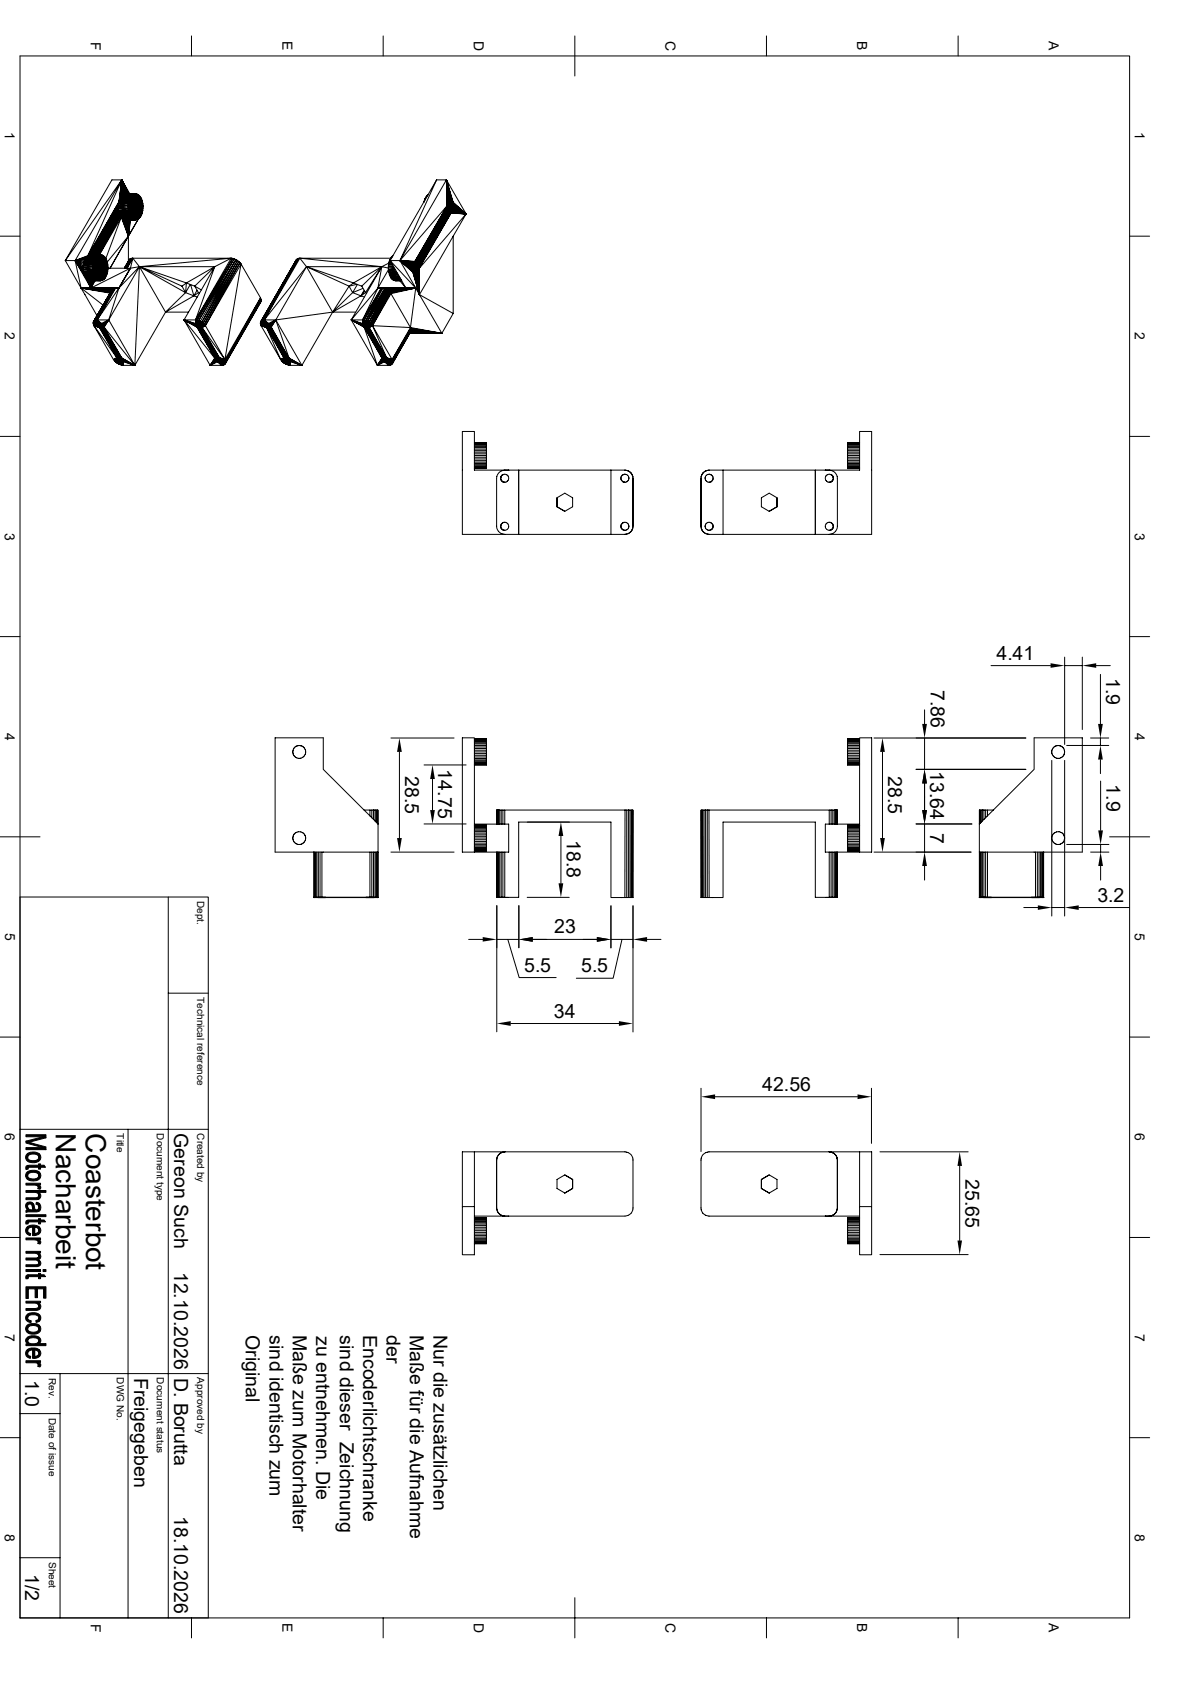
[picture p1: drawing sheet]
<svg xmlns="http://www.w3.org/2000/svg" width="297mm" height="420mm" viewBox="0 0 297 420" stroke-linecap="round" stroke-linejoin="round" font-family="sans-serif">
<defs><g id="words">
<g font-size="7">
<text x="14" y="283" transform="rotate(90 14 283)">Nacharbeit</text>
<text x="21.5" y="283" transform="rotate(90 21.5 283)">Coasterbot</text>
</g>
<g font-size="4.9">
<text x="248.7" y="164.8">4.41</text>
<text x="232.4" y="172.2" transform="rotate(90 232.4 172.2)">7.86</text>
<text x="276.1" y="169.3" transform="rotate(90 276.1 169.3)">1.9</text>
<text x="101.1" y="193.8" transform="rotate(90 101.1 193.8)">28.5</text>
<text x="109.4" y="192.1" transform="rotate(90 109.4 192.1)">14.75</text>
<text x="221.7" y="193.8" transform="rotate(90 221.7 193.8)">28.5</text>
<text x="232.2" y="192.5" transform="rotate(90 232.2 192.5)">13.64</text>
<text x="276.1" y="195.9" transform="rotate(90 276.1 195.9)">1.9</text>
<text x="141.4" y="209.8" transform="rotate(90 141.4 209.8)">18.8</text>
<text x="232.2" y="207.9" transform="rotate(90 232.2 207.9)">7</text>
<text x="273.9" y="225.2">3.2</text>
<text x="138.3" y="233.1">23</text>
<text x="130.8" y="242.7">5.5</text>
<text x="145" y="242.8">5.5</text>
<text x="138.3" y="254.1">34</text>
<text x="190.2" y="272.4">42.56</text>
<text x="43.5" y="283" transform="rotate(90 43.5 283)">Gereon Such</text>
<text x="241" y="294.3" transform="rotate(90 241 294.3)">25.65</text>
<text x="43.5" y="317.5" transform="rotate(90 43.5 317.5)">12.10.2026</text>
<text x="61.3" y="333.4" transform="rotate(90 61.3 333.4)">Original</text>
<text x="67.2" y="333.5" transform="rotate(90 67.2 333.5)">sind identisch zum</text>
<text x="73.1" y="333.2" transform="rotate(90 73.1 333.2)">Maße zum Motorhalter</text>
<text x="79" y="333.5" transform="rotate(90 79 333.5)">zu entnehmen. Die</text>
<text x="84.8" y="333.5" transform="rotate(90 84.8 333.5)">sind dieser Zeichnung</text>
<text x="90.6" y="333.2" transform="rotate(90 90.6 333.2)">Encoderlichtschranke</text>
<text x="96.4" y="333.5" transform="rotate(90 96.4 333.5)">der</text>
<text x="102.3" y="333.2" transform="rotate(90 102.3 333.2)">Maße für die Aufnahme</text>
<text x="108.2" y="333.2" transform="rotate(90 108.2 333.2)">Nur die zusätzlichen</text>
<text x="6.3" y="344.5" transform="rotate(90 6.3 344.5)">1.0</text>
<text x="33.5" y="344" transform="rotate(90 33.5 344)">Freigegeben</text>
<text x="43.5" y="344" transform="rotate(90 43.5 344)">D. Borutta</text>
<text x="43.5" y="378.5" transform="rotate(90 43.5 378.5)">18.10.2026</text>
<text x="6.3" y="393.1" transform="rotate(90 6.3 393.1)">1/2</text>
</g>
<g font-size="3.5">
<text x="22.6" y="10.4" transform="rotate(90 22.6 10.4)">F</text>
<text x="70.5" y="10.3" transform="rotate(90 70.5 10.3)">E</text>
<text x="118.3" y="10.2" transform="rotate(90 118.3 10.2)">D</text>
<text x="166.1" y="10.2" transform="rotate(90 166.1 10.2)">C</text>
<text x="214" y="10.3" transform="rotate(90 214 10.3)">B</text>
<text x="261.8" y="10.3" transform="rotate(90 261.8 10.3)">A</text>
<text x="1.2" y="33" transform="rotate(90 1.2 33)">1</text>
<text x="283.2" y="33" transform="rotate(90 283.2 33)">1</text>
<text x="1.2" y="83" transform="rotate(90 1.2 83)">2</text>
<text x="283.2" y="83" transform="rotate(90 283.2 83)">2</text>
<text x="1.2" y="133" transform="rotate(90 1.2 133)">3</text>
<text x="283.2" y="133" transform="rotate(90 283.2 133)">3</text>
<text x="1.2" y="183" transform="rotate(90 1.2 183)">4</text>
<text x="283.2" y="183" transform="rotate(90 283.2 183)">4</text>
<text x="1.3" y="233" transform="rotate(90 1.3 233)">5</text>
<text x="283.3" y="233" transform="rotate(90 283.3 233)">5</text>
<text x="1.2" y="283" transform="rotate(90 1.2 283)">6</text>
<text x="283.2" y="283" transform="rotate(90 283.2 283)">6</text>
<text x="1.2" y="333" transform="rotate(90 1.2 333)">7</text>
<text x="283.2" y="333" transform="rotate(90 283.2 333)">7</text>
<text x="1.2" y="383" transform="rotate(90 1.2 383)">8</text>
<text x="283.2" y="383" transform="rotate(90 283.2 383)">8</text>
<text x="22.6" y="405.4" transform="rotate(90 22.6 405.4)">F</text>
<text x="70.5" y="405.3" transform="rotate(90 70.5 405.3)">E</text>
<text x="118.3" y="405.2" transform="rotate(90 118.3 405.2)">D</text>
<text x="166.1" y="405.2" transform="rotate(90 166.1 405.2)">C</text>
<text x="214" y="405.3" transform="rotate(90 214 405.3)">B</text>
<text x="261.8" y="405.3" transform="rotate(90 261.8 405.3)">A</text>
</g>
<g font-size="2.5">
<text x="49.2" y="225" transform="rotate(90 49.2 225)">Dept.</text>
<text x="49.2" y="249" transform="rotate(90 49.2 249)">Technical reference</text>
<text x="29.2" y="283" transform="rotate(90 29.2 283)">Title</text>
<text x="39.2" y="283" transform="rotate(90 39.2 283)">Document type</text>
<text x="49.2" y="283" transform="rotate(90 49.2 283)">Created by</text>
<text x="12.2" y="344" transform="rotate(90 12.2 344)">Rev.</text>
<text x="29.2" y="344" transform="rotate(90 29.2 344)">DWG No.</text>
<text x="39.2" y="344" transform="rotate(90 39.2 344)">Document status</text>
<text x="49.2" y="344" transform="rotate(90 49.2 344)">Approved by</text>
<text x="12.2" y="354" transform="rotate(90 12.2 354)">Date of issue</text>
<text x="12.2" y="390" transform="rotate(90 12.2 390)">Sheet</text>
</g>
</g></defs>
<g fill="none" stroke="#000" stroke-width=".25">
<path d="M5 14h276.9v390h-276.9zM47.8 9v5M95.6 9v5M143.5 9v10M191.3 9v5M239.1 9v5M0 59h5M29.5 51.6l2.5 .5h-2.5zM29.5 51.6l-6.6 12 6.6-11.5M29.5 51.6h2.5M29.5 51.2h2.5l-2.5 .4zM29.5 52.1l.1 .4h2.4"/>
<path d="M29.5 52.1l-6.3 11.5 6.4-11.1M29.5 51.2l-7.1 12.4M29.5 52.1l2.5 .4M29.5 51.2l-6.9 12.4 6.9-12M29.6 52.5l.1 .4h2.4l.1 .4M29.6 50.8l-7.5 12.9M29.6 50.8l-7.2 12.8M29.6 50.8l-.1 .4M29.6 52.5l-6.1 11.1 6.2-10.7M29.6 52.5l2.5 .4-.1-.4M29.7 50.4l-7.6 13.3M29.7 52.9l2.5 .4"/>
<path d="M29.7 52.9l.1 .4M29.7 52.9l-5.9 10.7M29.8 50h2.4l-.1 .4M29.8 53.3h2.4l.1 .3M29.8 50l-.1 .4M29.8 53.3l-5.6 10.3 5.7-10M29.8 53.3l2.5 .3M29.8 53.3l.1 .3M29.8 53.3l-6 10.3M29.9 49.7h2.4l-.1 .3-2.5 .4M29.9 53.6h2.4l.2 .3M29.9 49.7l-.1 .3"/>
<path d="M29.9 53.6l2.6 .3M29.9 53.6l.2 .3M29.9 53.6l-5.4 10M30.1 53.9h2.4l.2 .3M30.1 49.4h2.4l-.2 .3-2.5 .3M30.1 53.9l-5.3 9.7 5.5-9.4M30.1 53.9l.2 .3M30.1 53.9l2.6 .3M30.1 53.9l-5.6 9.7M30.1 49.4l-.2 .3M30.3 54.2h2.4l.2 .2M30.3 49.1h2.4l-.2 .3"/>
<path d="M30.3 54.2l.1 .2M30.3 54.2l2.6 .2M30.3 49.1l-.2 .3M30.4 44.9l-8.5 18.9-3.1 1.3M30.4 44.9l-.7 5.5-7.8 13.4M30.4 44.9l1.8 3.5-1.8-3.5-.5 4.8M30.4 44.9l-14.1 20.2M30.4 44.9l-11.6 20.2M30.4 44.9l-.6 5.1M30.4 44.9l-.1 4.2M30.4 48.8h2.5l-.2 .3M30.4 54.4l1.6 4.6"/>
<path d="M30.4 54.4l.3 .3M30.4 54.4h2.5M30.4 54.4l2.7 .3M30.4 48.8l-.1 .3M30.7 54.7l1.3 4.3-.4-4.1M30.7 48.6h2.4l-.2 .2M30.7 54.7l.2 .1M30.7 54.7l2.7 .1M30.7 48.6l-.3 .2M30.9 54.8l1.1 4.2-.6-4.1M30.9 54.8l.5 .1M30.9 48.5h2.5l-.3 .1"/>
<path d="M30.9 54.8l2.7 .1M30.9 48.5l-.2 .1M31.2 48.4h2.4l-.2 .1M31.2 54.9l.8 4.1M31.2 54.9h2.7M31.4 48.4l-1-3.5 .8 3.5M31.4 48.4l-.5 .1M31.4 48.4h2.7M31.6 48.4l-1.2-3.5 .5 3.6M31.8 48.4l-1.4-3.5 .3 3.7M31.9 54.9l.1 4.1 .1-4.1M32 51.6v.9"/>
<path d="M32 48.4l-1.6-3.5v3.9M32 59l-1.7-4.8-3.9 10.4M32 59v6.2M32 59l-4.5 8M32 59l-5.2 6.4M32 50.8v.8M32 50.8l-2.5 .4M32 50.8l.9 .4M32.1 48.4l-1.7-3.5-.3 4.5M32.1 50.4h-2.4l-.1 .4M32.1 50.4l-.1 .4h-2.4M32.1 50.4l.9 .6-1-.2"/>
<path d="M32.1 50.4l-2.5 .4M32.2 53.3l.9-.8-.8 1.1M32.3 53.6l.8-1-.6 1.3M32.4 48.4l-2-3.5h-2.5l-11.6 20.2M32.5 54.9l-.5 4.1 .3-4.1-.3 4.1 .6-4.1M32.5 49.4l.7 1.1-.9-.8 .8 1-.9-.7 .9 .8-1-.4M32.5 49.4l-2.6 .3M32.7 49.1l-2.6 .3M32.7 49.1l.5 1.4M32.9 54.4l.2 .3h-2.4M32.9 48.8l.4 1.6-.6-1.3M32.9 48.8l-2.6 .3"/>
<path d="M32.9 52.1h1.9l-.1 .1M32.9 51.4l-.9 .2h.9M32.9 51.6l-.9 .5 .9-.2M32.9 51.2h-.9l.9 .2M32.9 51.9l-.9 .6 .9-.4M32.9 52.1l-.8 .8 .9-.7M32.9 51.4h1.9M32.9 51.6h1.9M32.9 51.2v.9M32.9 52.1l.1 .1M33 52.2h1.7l-.1 .3M33 51.2h1.8"/>
<path d="M33 51l-.1 .2M33 52.2l.1 .3M33 52.2l-.8 1.1M33 51h1.7l.1 .2h-1.9M33.1 52.5h1.5v.1M33.1 50.8h1.5M33.1 50.8l-.1 .2M33.1 52.5v.1M33.1 52.6h1.5l-.1 .2M33.1 50.7h1.5M33.1 50.7v.1M33.1 52.6l.1 .2"/>
<path d="M33.1 54.7l.3 .1h-2.5M33.1 48.6l.3 1.6-.5-1.4M33.1 50.6l1.5 .1M33.1 48.6l-2.7 .2M33.2 50.5h1.3l.1 .2M33.2 52.8h1.3l-1.2 .2M33.2 50.5l-.1 .2M33.2 52.8l.1 .1M33.2 52.8l-.7 1.1M33.2 50.5h1.3M33.3 52.9h1.1l-1 .1M33.3 50.4l1.2 .1"/>
<path d="M33.3 52.9l.2 .2M33.3 52.9l-.6 1.3M33.3 52.9l-.8 1M33.3 50.4l-.1 .1M33.3 50.3l1.1 .1M33.4 54.8l.2 .1h-2.4M33.4 48.5l.1 1.7-.4-1.6M33.4 48.5l-2.7 .1M33.4 53h.9l-.8 .1M33.4 53l-.5 1.4 .6-1.3M33.4 50.2l1 .2M33.4 53l-.7 1.2"/>
<path d="M33.4 50.2l-.1 .2M33.5 53.1h.7l-.1 .1M33.5 53.1l-.4 1.6M33.5 53.1l.4 .2M33.6 50.1l.6 .1h-.7h.8h-.9M33.6 50.1l-.2 .1M33.6 48.4v1.7l-.2-1.6M33.6 54.9h.3M33.6 53.2h.5M33.6 53.2l-.5 1.5M33.6 53.2l-.2 1.6M33.6 48.4l-2.7 .1"/>
<path d="M33.7 50l.4 .1h-.5M33.7 50h.3zM33.7 53.2l.2 .1M33.7 53.2l-.3 1.6M33.7 53.2l-.1 1.7M33.7 50l-.1 .1M33.9 48.4v1.6l.2-1.6M33.9 48.4l-.2 1.6-.1-1.6M33.9 53.3v1.6M33.9 53.3l-.3 1.6M33.9 48.4h-2.7M33.9 48.4h-.3"/>
<path d="M34.1 53.2h-.4M34.1 48.4l-.1 1.6 .3-1.5M34.1 53.2h-.5M34.1 48.4l.2 .1M34.3 48.5l-.2 1.6 .4-1.5M34.3 48.5l.2 .1M34.4 50.4l.6-1.3-.5 1.4M34.5 50.5l.7-1.1-.6 1.3M34.5 52.8h-1.3M34.5 52.8l.8 .8M34.5 54.7l-.6 .2h-2.5M34.5 48.6l-.3 1.6 .6-1.4"/>
<path d="M34.5 54.7l-2.5 4.3M34.5 48.6l.3 .2M34.6 50.7v.1h-1.5M34.6 50.7l.7-1-.7 1.1M34.6 52.6l-1.5 .1M34.6 52.6l.7 1M34.6 50.8l.1 .2h-1.7M34.6 50.8l.9-.8-.8 1 .9-.6-.8 .8M34.6 52.5l.9 .8-.9-.7M34.6 52.5h-1.5M34.7 52.2l.9 .7-1-.4M34.7 52.2l-1.7 .1"/>
<path d="M34.8 51.2v.2h-1.9M34.8 51.4v.2h-1.9M34.8 51.6v.3h-1.9M34.8 51.2l.8-.4-.8 .6M34.8 51.4l.9-.2-.9 .4M34.8 51.6h.9l-.9 .3M34.8 52.1l.8 .4-.9-.3M34.8 51.9l.9 .2h-.9M34.8 51.6l-1.9 .1M34.8 52.1h-1.8M34.8 51.9h-1.9M34.8 51.9v.2"/>
<path d="M34.8 48.8l-.5 1.4 .7-1.1M34.8 48.8l.2 .3M35 54.2l-.5 .5M35 49.1a5.2 5.2 0 0 1 .3 4.5M35 54.2l-.6-1.3 .4 1.5-.5-1.4 .2 1.7-.3-1.6 .1 1.7-.2-1.6v1.7l-.1-1.7-.1 1.7M35.2 53.9l-.7-1.1 .5 1.4M35.2 53.9l-.2 .3M35.3 53.6l-.1 .3M106.3 49.7h-.3l-.2 .7M106.6 49.1h-.2l-.2 .3h.2h-.2l-.2 .3h.2M106.7 48.8l-.3 .3h.2M106.8 48.6h.1"/>
<path d="M106.8 48.6l-.2 .2 .1 .1M109 44.9h2.4l4.9 8.5M109 44.9l-9.2 20.2 3.2 2.7h1.4M109 44.9l-11.6 20.2M111.4 44.9l1.7 5.6 3.2 2.9M111.4 44.9l.1 6.5-11.7 13.7 3.7 .2 8-13.9M111.4 44.9l-11.6 20.2M111.4 44.9l1.6 5.5M111.4 44.9l.5 5.5h1.1M111.4 44.9l.9 5.1M111.4 44.9l.6 5.3M111.4 44.9l.8 5.2"/>
<path d="M111.4 44.9l.7 5.3M111.5 51.6h1.9l2.9 1.8-3-1.2M111.5 51.6l-8 13.7M111.5 51.6l-7.8 13.6M111.5 51.6v.3M111.5 52.1l-7.7 13.2h-.3M111.5 51.9l-7.7 13.4h.1h-.4M111.5 51.2v.2M111.5 51.9v.2M111.5 51.2h1.8M111.5 51.4h1.9M111.5 51.8l1.9 .1"/>
<path d="M111.5 52.1h1.8M111.5 51.9h1.9M111.5 52l1.8 .1M111.5 51.4v.2M111.5 51.9l-7.8 13.3M111.5 52.1l-7.6 13.2M111.5 52.1l.1 .1M111.6 51l-.1 .2M111.6 51h1.7M111.6 52.2h1.7M111.6 52.2v.3M111.6 52.2l-7.7 13.1"/>
<path d="M111.6 52.2l-7.5 13.2M111.6 50.8v.2M111.6 50.8h1.6M111.6 52.5h1.6M111.6 52.4l1.6 .1M111.6 52.5l.1 .1M111.7 52.6l.2 .3M111.7 52.6h1.5M111.8 52.7l1.3 .1M111.8 50.5l-.2 .3M111.8 50.5h1.3M111.8 52.8h1.3"/>
<path d="M111.8 52.9h1.2M111.9 52.9l-7.5 13 7.6-12.9-7.5 13 7.6-12.9-7.6 13.2M111.9 52.9l-7.5 12.8 7.4-12.9-7.5 12.8M111.9 52.9h1.1M111.9 52.9l.1 .1M112 53l.3 .2M112 53h.9M112 50.2h.9M112 50.2l-.2 .3M112.1 53.1h.7M112.1 50.2h.7M112.2 53.2l4.1 .2"/>
<path d="M112.2 50.1l-.2 .1M112.2 50.1h.5M112.3 53.2h.3l-.2 .1M112.3 53.2h.3M112.3 50h.3M112.3 50l-.1 .1M112.3 53.2l.1 .1M112.3 53.2l-7.7 13.4M112.3 53.2l-7.7 13.2M112.4 50l-1-5.1 .4 5.6M112.4 53.3l-7.8 13.5M112.4 53.3l-7.8 13.3"/>
<path d="M112.6 50l-1.2-5.1 .3 5.8h1.5M112.6 53.2l-8 13.6M112.6 50l.1 .1M112.6 50l-.3 .1M112.7 50.1l-1.3-5.2 .2 5.9M112.7 50.1l.1 .1M112.7 50.1h-.5M112.8 50.2l-1.4-5.3 .2 6.1M112.8 53.1l-.2 .1M112.8 53.1l3.5 .3M112.8 50.2h.1M112.9 50.2l-1.5-5.3 .1 6.3"/>
<path d="M112.9 53l-.1 .1M112.9 50.2l.1 .2M112.9 50.2l-.9 .1M113 52.9l-.1 .1M113 50.4l.1 .1M113 50.4h-1.2M113.1 59l-8.4 14.6-.1-6.5M113.1 59v19.3M113.1 50.5l.1 .2M113.1 52.8l-.1 .1M113.1 50.5h-1.3M113.2 50.7l3.1 2.7-3.4-.4"/>
<path d="M113.2 50.7v.1M113.2 52.6l-.1 .2M113.2 50.7h-1.5M113.2 50.8l3.1 2.6-3.3-.5M113.2 50.8l.1 .2M113.2 52.5v.1M113.2 50.8l-1.6 .1M113.3 51l3 2.4-3.2-.6M113.3 51l.1 .4M113.3 52.2l-.1 .3M113.3 51l-1.7 .1M113.3 51.2l3 2.2-3.1-.8"/>
<path d="M113.3 51.2l-1.8 .1M113.4 51.4l2.9 2-3.1-.9M113.4 51.9l2.9 1.5-3-1.3M113.4 51.9l-.1 .3M113.4 51.4v.5M113.4 51.4l-1.9 .1M116.3 53.4l-3.7-.2-8 13.9-1.8-.1M116.3 53.4l-3.2 5.6M116.3 53.4l-11.7 13.7M281.9 59h5M16.3 65.1l3.9 6.8M16.3 65.1h2.5"/>
<path d="M18.8 65.1l2.5 4 1.4 2.8 .8-1.8-.8 1.8M18.8 65.1l1.4 6.8M18.8 65.1l3.9 6.8M18.8 65.1l2 1.3M20.2 71.9l7.8 .3-4.7 8.2M20.2 71.9h2.5M20.2 71.9l4 6.9M20.2 71.9l5.5 4.3M20.2 71.9l7.3 1.3M20.2 71.9l7.5 .9M20.2 71.9l7.8 .4M20.2 71.9l8 .2"/>
<path d="M20.7 66.8h2.5v.5zM20.7 66.8l.1 .9M20.8 67.3h2.4l.1 .4zM20.8 66.4h2.4v.4M20.8 66.4l2.5-.4-.1 .4-2.5 .4M20.8 66l-2-.9 1.9 1.7M20.8 67.7h2.5l.1 .4zM20.8 66l2.6-.4-.1 .4zM20.8 67.7l.2 .8M20.8 66l-.1 .8M20.9 65.6l-2.1-.5 2 2.2M20.9 68.1h2.5l.1 .4z"/>
<path d="M20.9 65.6l2.6-.4-.1 .4zM21 65.2l-2.2-.1 2 2.6M21 68.5h2.5l.1 .3M21 65.2l2.6-.3-.1 .3zM21 68.5l.2 .3M21 65.2l-.2 .8M21 68.5l2.6 .3M21.2 64.9l-2.4 .2 2.1 3M21.2 68.8l.1 .3M21.2 64.9l-.2 .3M21.2 68.8l2.5 .3M21.2 68.8h2.4"/>
<path d="M21.3 64.6l-2.5 .5 2.2 3.4M21.3 69.1h2.4l.3 .3h-2.5M21.3 69.1l2.7 .3 .2 .3h-2.5M21.3 64.6l2.7-.3-.3 .3zM21.3 69.1l.2 .3M21.3 64.6l-.1 .3M21.5 69.4l1.2 2.5 .7-1.8M21.5 64.3l-2.7 .8 2.4 3.7M21.5 69.4l2.7 .3 .2 .1h-2.5M21.5 64.3l2.7-.2-.2 .2zM21.5 69.4l.2 .3M21.5 64.3l-.2 .3"/>
<path d="M21.7 69.7l1 2.2 .6-1.8M21.7 69.7l2.9 .3h-2.5M21.7 64.1l2.7-.3-.2 .3zM21.7 69.7l.2 .1M21.7 64.1l-2.9 1M21.9 69.8l.8 2.1 .4-1.8M21.9 69.8l2.9 .3h-2.4M21.9 69.8l.2 .2M21.9 63.8l-.4 .5M22.1 70l.6 1.9 .2-1.8M22.1 70l.5 .1M22.1 70l3 .1h-2.7"/>
<path d="M22.1 63.7l-.2 .1M22.1 63.7h2.5M22.4 70.1l.3 1.8-.1-1.8M22.4 63.6h2.7l.7 .2M22.4 63.6h2.7h-.3M22.4 63.6l-.3 .1M22.4 63.6h2.4M23.6 68.8l.1 .3M23.7 70.1l-1 1.8h7M23.7 64.6l-.1 .3h-2.4M23.7 64.6l.7 1.1-.8-.8 .7 1M23.7 64.6l-2.5 .3"/>
<path d="M23.9 79.9l4.8-8-4.4 8 .8 .8M23.9 79.9l.6 .7-.9-.5M23.9 79.9l-.3 .2M24.2 66.6h1.8v.2M24.2 67.1l-.9 .6 .9-.4M24.2 66.8l-1 .5 1-.2M24.2 66.6l-1 .2h1M24.2 66.8h1.8M24.2 67.1l.1 .4M24.2 66.6v.5M24.2 66.5l1.8 .1M24.2 67.3l-.8 .8 .9-.6"/>
<path d="M24.2 66.4h1.8M24.3 79.9l.4 .7-.8-.7M24.3 66.3l-.1 .3M24.3 67.5l-.8 1 .8-.9M24.3 66.3l-1-.3 .9 .4h-1l1 .2M24.3 79.9h2.8M24.3 79.9l1 .9M24.3 79.9h-.4M24.3 79.9l.6 .7M24.3 67.5v.3M24.3 66.2l1.7 .1M24.3 66.3h1.7"/>
<path d="M24.3 66l-.9-.4 .9 .7M24.3 67.6l-.7 1.2M24.3 66v.3M24.3 66h1.6M24.3 65.9l-.8-.7 .8 .8M24.3 67.8l.1 .2M24.3 65.9h1.5M24.4 65.8l1.4 .1M24.4 68l-.7 1.1 .6-1.3-.7 1M24.4 65.7l-.1 .3M24.4 68l.1 .1M24.4 65.7h1.3"/>
<path d="M24.5 68.1l-.5 1.3 .6-1.2M24.5 65.6l-.5-1.3 .4 1.4M24.5 65.6l1.2 .1M24.5 68.1l.2 .2M24.5 68.1l-.8 1M24.5 65.6l-.1 .1M24.6 65.6h1.1M24.6 63.7l-2.7 .1M24.6 68.2l-.4 1.5 .5-1.4M24.6 65.4l-.4-1.3 .3 1.5M24.6 68.2h1M24.6 65.4h1"/>
<path d="M24.7 68.3l-.3 1.5 .4-1.4M24.7 65.4l-.3-1.6 .2 1.6M24.7 68.3l.1 .1M24.7 65.4l-.2 .2M24.7 65.4h.7M24.8 68.3h.6M24.8 68.4h.5l-.3 .1M24.8 68.4l-.2 1.6 .4-1.5M24.8 68.4l.2 .1M24.8 68.4h.5M24.8 63.6l-.2 .1M24.8 63.6l-2.7 .1"/>
<path d="M24.8 65.3h.5M25 68.5h.1M25 65.3l-.3 .1M25 68.5l-.2 1.6 .3-1.6M25 65.3l-.2-1.7v1.7l-.2-1.6 .1 1.7M25 65.3h.2M25.1 65.2v-1.6l-.1 1.7M25.1 65.2l-.1 .1M25.1 65.2l.2-1.6-.1 1.7M25.2 65.3l.4-1.6-.3 1.6M25.2 65.3l.2 .1M25.3 68.4v1.7l-.1-1.6-.1 1.6v-1.6"/>
<path d="M25.4 68.3l.2 1.7-.3-1.6M25.4 68.3l-.1 .1M25.4 65.4l.6-1.3-.4 1.3M25.4 65.4h.2M25.6 68.2l-.9 .1M25.6 68.2l.2 1.6-.4-1.5M25.6 65.4l.1 .2M25.7 68.1l-1.1 .1M25.7 68.1l.5 1.3-.5-1.4 .7 1.1M25.7 68.1l.3 1.6-.4-1.5M25.7 68l-1.2 .1M25.7 65.7l.7-1.1-.6 1.3"/>
<path d="M25.7 68h-1.2M25.7 65.7l.1 .2M25.8 67.8l-.1 .2h-1.3M25.8 67.8l.8 1-.9-.8M25.8 67.8l-1.4 .1M25.8 65.9l.1 .1M25.8 63.8l.4 .5M25.8 63.8l-.4 1.6M25.8 63.8l-.5 1.5M25.9 67.6l-.1 .2h-1.5M25.9 67.6l.8 .9-.9-.7M25.9 67.6l-1.6 .1"/>
<path d="M25.9 66l.1 .3M26 67.5l-.1 .1h-1.6M26 67.5l.8 .6-.9-.5M26 67.5h-1.7M26 66.3v.1M26 66.8v.3h-1.8M26 67.1v.2h-1.8M26 67.3v.2h-1.7M26 66.8h1l-1 .3M26 66.6l.9-.2-.9 .4M26 67.1l.9 .2h-.9M26 67.3l.9 .4-.9-.2"/>
<path d="M26 66.4v.2M26 66.8l-1.8 .1M26 67.1h-1.8M26 67.3l-1.8 .1M26.2 64.3l.5 .9M26.2 64.3l-.6 1.1M26.2 64.3l-.5 1.4M26.2 64.3l-.5 1.3M26.7 65.2l.2 .8M26.7 65.2l-.8 .8 .7-1.1-.8 1M26.7 65.2l-.7 1.1 .8-.7-.8 .8M26.9 66a3.9 3.9 0 0 1-1.3 4l-3 .1"/>
<path d="M26.9 66l-.9 .6M26.9 66l-.9 .4M27 67h5.6M27.1 79.9l-1.1 1.8 7.7 9.5M27.1 79.9l-1.4 1.2M27.1 79.9l-1.2 1.3M27.1 79.9l-1.1 1.5M27.1 79.9l-1.1 1.7M27.6 72.9l-7.4-1 7.3 1.2M27.8 72.6l-7.6-.7 7.6 .8M27.9 72.4l-4.6 8v.6M28 72.3l-.1 .1"/>
<path d="M28 72.3l-4.7 8.1M28.2 72.1l-.2 .2M28.2 72.1l-4.8 8.1M28.2 72.1l-8-.2 7.7 .5M28.2 72.1h.1M28.2 72.1l-4.6 8M28.5 71.9h-8.3h8.7M28.5 71.9h1.2M28.5 71.9l-.3 .2M28.5 71.9l-4.6 8M28.5 71.9l-4.9 8.2M29.7 71.9h-.8l-4.6 8"/>
<path d="M29.7 71.9l-2.6 8M29.7 71.9l-5.4 8M32.3 64.8l-1.2 2.2 1.1-2M32.3 64.8l-1.2 2.2zM32.3 64.8l.2-.2-1.4 2.4zM32.5 64.6l.3-.1-1.6 2.5zM32.6 67l-2.9 4.9M32.6 67l-9.9 4.9M32.8 64.5l-1.4 2.5M33.1 64.5l-.5 2.5 2.2-.4-5.1 5.3M33.1 64.5l-1.4 2.5 1.1-2.5M33.1 64.5l1.7 2.1"/>
<path d="M33.1 64.5h24.6M33.1 64.5l-1.4 2.5M33.1 64.5h-.3M34.8 66.6l6.5 11.3-7.6 13.3M34.8 66.6l-7.7 13.3 6.6 11.3M34.8 66.6l-1.1 24.6M34.8 66.6l11.5 6.5M34.8 66.6l10.6 4.9M34.8 66.6h18.8M34.8 66.6l11.7 4.1M41.3 77.9h5.8M45.4 71.5l.9 1.6"/>
<path d="M45.9 79.9l2.9 .9v-.9M45.9 79.9l3.3 1.8 4.4 7.7M45.9 79.9h2.9M45.9 79.9l2.8 1M45.9 79.9l2.8 1.2M45.9 79.9l2.9 1.3M45.9 79.9l3.1 1.7M46.3 73.1l2.1 .8-7.1 4M46.3 73.1l-5 4.8M46.5 70.7l7.1-4.1-4.8 13.3M46.5 70.7l-.2 2.4M46.5 70.7l2.1 .8"/>
<path d="M46.5 70.7l-1.1 .8M47.5 71l-1.2 2.1M47.6 71.1l.8 2.8 .8 .3M48.6 71.5l1.6 .9M48.6 71.5l.9 1.6M48.8 79.9l.4 .7v-.7M48.8 79.9l.2 .7M48.8 79.9l.1 .8M49.2 72.5l-.8 1.4 1.1-.8M49.2 79.9l.2 .7 .2-.5M49.2 79.9l.4 .2M49.5 73.1l.3 .1"/>
<path d="M53.6 66.6l-7.7 13.3 6.6 11.3M53.6 66.6l-5 4.9M57.7 64.5h.4l-8.9 15.4h-.4M57.7 64.5l-4.1 2.1M57.7 64.5l-8.9 15.4M57.7 64.5l-22.9 2.1M58.5 64.6l.8 .4M58.5 64.6l-.4-.1-9.3 15.4M58.5 64.6l-8.9 15.5M58.5 64.6l-9.3 15.3M58.9 64.8l-8.9 15.4 .4 .2M58.9 64.8l-8.5 15.6"/>
<path d="M58.9 64.8l-9.3 15.3M59.3 65l.6 .6M59.3 65l-8.9 15.4M59.3 65l-8.6 15.7M59.9 65.6l-8.9 15.4 .3 .3M59.9 65.6l.3 .3M59.9 65.6l-8.6 15.7M60.2 65.9l-8.9 15.4 4.8 8.5 8.9-15.4M60.2 65.9l4.8 8.5M60.2 65.9l-4.1 23.9M65 74.4l.2 .3-8.9 15.4M65 74.4l-8.7 15.7"/>
<path d="M65.2 74.7v.6l-9 15.6M65.2 75l-8.9 15.4M65.2 75l-8.9 15.1M65.2 75l-8.9 15.7v-.3M65.6 79.9l.6 .7-.8-.5M65.6 79.9l-.2 .2M66 79.9l1 .9 1.8-.9M66 79.9l.4 .7-.8-.7M66 79.9h2.8M66 79.9l.6 .7M66 79.9l.8 .8M68.8 79.9l-1.6 1"/>
<path d="M68.8 79.9l-1.4 1.2M68.8 79.9l-1.2 1.3M74 64.8l-9 15.6M74 64.8l-8.6 15.3M74.2 64.6l-9.2 16.1M74.2 64.6l-8.8 15.5M74.2 64.6l-8.6 15.3M74.5 64.5l-8.9 15.4h.4M74.5 64.5l-8.5 15.4M74.5 64.5l-.3 .1M74.8 64.5l20.5 2.1-7.1 4.1M74.8 64.5h22.7"/>
<path d="M74.8 64.5l1.7 2.1M74.8 64.5l-8.8 15.4M74.8 64.5h-.3M76.5 66.6l6.5 11.3-7.6 13.3-6.6-11.3zM76.5 66.6h18.8M76.5 66.6l10.6 4.9M83 77.9h5.8M83 77.9l-14.2 2M87.1 71.5l-4.1 6.4M87.1 71.5l.9 1.6M87.7 79.9l3.2 1.8 3.3 9.5M87.7 79.9l2.8 .9v-.9"/>
<path d="M87.7 79.9h2.8M87.7 79.9l2.7 1M87.7 79.9l2.7 1.2M87.7 79.9l2.8 1.3M87.7 79.9l2.9 1.5M87.7 79.9l3 1.7 .5-1M88.2 70.7l-11.7-4.1-10.5 13.3M88.2 70.7l-1.1 .8M88.2 70.7l2.1 .8M89.1 71l-2 .5M89.2 71l-1.2 2.1M90.1 73.9l.9 .3"/>
<path d="M90.3 71.5l.9 1.6M90.5 79.9l.4 .7v-.7M90.5 79.9h.4M90.5 79.9l.2 .7M90.6 72l-2.6 1.1-5 4.8 7.1-4M90.9 72.5l-.8 1.4-2.1-.8M90.9 79.9l4.4-8-4.8 8 .1 .8M90.9 79.9l.2 .7 .2-.5M90.9 79.9l.4 .2M91 72.7l-.9 1.2M91.2 73.1l-1.1 .8M91.2 73.1l.3 .1"/>
<path d="M94.3 71.9h.8l-4.6 8M94.3 71.9h9.5M94.3 71.9l-3.8 8M95.3 66.6l-7.6 13.3 6.5 11.3M95.3 66.6l-4.1 6.5M95.3 66.6l-5 4.9M95.5 71.9h8.3h-2.5M95.5 71.9l.4 .2M95.5 71.9l-4.6 8M95.5 71.9l-4.2 8.2M95.9 72.1l7.9-.2-7.3 .4M95.9 72.1h.2"/>
<path d="M95.9 72.1l-4.6 8M96.1 72.1l7.7-.2-7.5 .3-4.6 8 .4 .2M96.1 72.1l.4 .2M96.1 72.1l-4.8 8M96.1 72.1l-4.4 8.1M96.5 72.3l.2 .1M96.5 72.3l-4.4 8.1M96.5 72.3l-4.8 7.9M96.7 72.4l-4.6 8 .4 .3M96.7 72.4l.2 .2M96.9 66.9l-1.6-.3-1 5.3-6.6 8M96.9 72.6l.2 .1"/>
<path d="M96.9 67.4l-2.6 4.5M97 65.7l-1.7 .9M97.1 72.7l-4.6 8 .3 .3M97.1 72.7l.2 .3M97.3 68.8h2.2M97.3 68.8l.2 .3 2-.2M97.3 73l.2 .2M97.3 73l-4.5 8M97.4 65.1l6.4 6.8-6.6 1M97.4 65.1h2.4M97.4 65.1l3.9 6.8M97.5 73.2l-4.5 8.1 3.5 8 1.4 .5"/>
<path d="M97.5 64.9h-.2l-.1 .3h.3M97.5 73.2l.1 .1M97.5 73.2l-4.7 7.8M97.5 65.3l-.3-.1-.1 .4h.6M97.6 73.3l-4.6 8 4.9 8.5 4.5-8M97.6 73.3l4.8 8.5M97.6 69.4l.2 .3h2.2M97.6 69.4l2.3 .1-2.1 .2 .2 .1h2.1M97.7 65.7l-.6-.1-.1 .4h.9M97.8 64.3h-.2l-.1 .3h.2h-.2l-.2 .3h.2M98 66.2l-1-.2-.1 .4 1.4 .3M98.1 63.8h.1"/>
<path d="M98.1 63.8l-.5 .5h.2M98.1 66.4h-1.2v.4M98.4 66.8h-1.5v.5l1.6-.3M98.6 67.3h-1.7l.1 .4 1.7-.3M98.8 70.1h1.4M98.8 67.7h-1.8l.1 .4 1.8-.3M99.1 68.1h-2l.1 .4 1.9-.3M99.3 68.5h-2.1l.1 .3M99.4 68.5l-2.1 .3M99.7 69.1h-2.2l.1 .3M99.7 69.2l-2.1 .2M99.8 70.1l1.5 1.8"/>
<path d="M99.8 65.1l3.2 2.9 1.7 5.6M99.8 65.1l4 6.8M99.8 65.1l3.7 .2M100 69.7l-2 .1 2.2 .2M100.1 69.9l-1.8 .1 1.9 .1h-1.4M100.2 70l-1.6 .1h.2M102.8 66.4h1.8M102.8 67.2l1.8 .1M102.8 67.3v.2M102.8 66.4v.9M102.8 67.3h1.8M102.8 66.3l-3-1.2 3 1.3"/>
<path d="M102.8 67.5l.1 .1M102.8 67.4l1.7 .1M102.8 67.5h1.7M102.9 66l-3.1-.9 3 1.5h1.8v.2M102.9 66l-.1 .4M102.9 66.1l1.6-.1v.3h-1.7M102.9 67.6l.1 .4M102.9 67.6h1.6M103 67.8h1.4M103 65.7h1.4l-4.6-.6 3 2.2M103 67.9l1.4 .1M103 65.7l-3.2-.6 3 2h1.8"/>
<path d="M103 65.7h1.4v.2M103 68l.2 .2M103 65.7l-.1 .3M103 68h1.4M103.1 68.1h1.2M103.2 65.4l-3.4-.3 3 2.4M103.2 68.2h.9M103.2 65.4h.9M103.2 68.2l.3 .2M103.2 65.4l-.2 .3M103.3 65.4l-3.5-.3 3.1 2.5M103.3 65.4h.8"/>
<path d="M103.3 65.4h-.1M103.4 65.3h.5M103.4 68.4h.5M103.5 68.4h.4M103.5 68.4v.1M103.5 65.3l-.2 .1M103.5 68.5h.3M103.5 65.3h.1M103.7 65.2l.1 .1h-.3M103.7 65.2l-.2 .1M103.8 71.9l.9 1.7M103.8 71.9l-1.4 9.9"/>
<path d="M103.8 71.9l-6.2 1.4M103.8 71.9l-6.3 1.3M103.8 71.9l-6.5 1.1M103.8 71.9l-6.7 .8M103.8 71.9l-6.9 .7M103.8 71.9l-7.1 .5M103.9 65.3l.2 .1M104.1 68.3l.6 5.3-.8-5.2M104.1 68.3l-.3 .2M104.1 65.4l7.5-12.9-7.5 12.9M104.1 65.4h-.8M104.1 68.2l.6 5.4-.9-5.1"/>
<path d="M104.1 65.4l7.6-12.8-7.4 13M104.1 65.4l-.9 .1M104.1 65.4l.2 .2M104.3 68.1l.4 5.5-1-5.1M104.3 68.1l-.2 .2M104.3 65.6h-1.2M104.4 68l.3 5.6-1.2-5.1M104.4 68l-.1 .1M104.4 67.8l.3 5.8-1.2-5.2M104.4 65.9h-1.4l-3.2-.8 3 1.7h1.8v.3M104.4 65.9l.1 .1h-1.6M104.4 67.8v.2"/>
<path d="M104.5 67.6l.2 6-1.4-5.3h.8M104.5 67.5l.2 6.1-1.5-5.4M104.5 66.3l7.7-13.1-7.6 13.2M104.5 67.5l-.1 .3M104.5 66.3h-1.7M104.5 66.3l.1 .1M104.6 67.3l.1 6.3-1.6-5.5h1.2M104.6 66.4l-1.8 .1M104.6 66.4v.2M104.6 67.1l-.1 .4M104.6 66.6l-1.8 .1M104.7 73.6l5.6 9.6 2.8-4.9"/>
<path d="M104.7 73.6l8.4 4.7M23.3 80.4l.9 .5-1-.2 1 .4-.9-.1M23.3 81l.9 .2-.7 .1M23.3 81l.2 .3M23.4 80.2l.8 .6-.9-.4M23.5 81.3l5.6 8-.8 .5M23.5 81.3l1.3 .5 4.3 7.5M23.5 81.3l4.8 8.5M23.5 81.3l1.1 .4M23.5 81.3l.8 .1M23.5 81.3l1 .3M23.6 80.1l.7 .6-.9-.5"/>
<path d="M23.6 80.1l-.2 .1M24.2 81.1v.1M24.2 81.2l.1 .2M24.3 81.4l.2 .2M24.4 80.6l-.2 .5M24.5 81.6l.1 .1M24.6 80.6l-.4 .6M24.6 81.7l.2 .1M24.8 80.6l-.5 .8M24.8 81.8l.3 .1 .5-.9-.5 .9M24.8 81.8l4.4 7.4M25 80.6l-.5 1"/>
<path d="M25.1 81.9l4.3 7.2-4.1-7.1M25.1 81.9l4.1 7.3M25.1 81.9l.2 .1M25.1 80.7l-.6-.1-.3 .2v.3M25.1 80.7l.2 .1M25.2 80.7l-.6 1M25.3 82l.5-.8-.5 .8h.2M25.3 82l4.2 7.1M25.3 80.8l1.8-.9-1.6 1M25.3 80.8l.2 .1M25.4 80.9l-.6 .9M25.5 82l.4-.7-.4 .7h.2"/>
<path d="M25.5 82l4.3 7.1-4.1-7.1M25.5 82l4 7.1M25.5 80.9l.2 .2M25.7 82l4.3 7.2M25.7 81.1l.3 .3M25.8 81.9l4.4 7.4M25.8 81.9l4.2 7.3M25.8 81.9l-.1 .1M25.9 81.8l4.5 7.6M25.9 81.8l4.3 7.5M25.9 81.8l-.1 .1M26 81.4v.2"/>
<path d="M26 81.5l-.3 .5M26 81.7l4.4 7.7 3.3 1.8-3.1-1.7M26 81.6v.1M26 81.7l-.2 .2M28.3 89.8l.6 .6 1.1 .7M29 89.5l.2 .4M29 89.5l-.7 .3M29.1 89.4l-.8 .4 .9 .1-.6 .2 .7-.1-.4 .4 .6-.2-.3 .5 .5-.4-.1 .6 .4-.5v.7M29.1 89.4l-.1 .1M29.1 89.3v.1M29.2 89.9l.1 .1M29.2 89.2l-.1 .1"/>
<path d="M29.3 89.2l-.3 .3M29.3 90l.2 .2M29.5 89.1l-.4 .6-.8 .1M29.5 90.2l.2 .1 .6-1-.6 1 .3 .1M29.5 89.1l-.3 .1M29.5 89.1l.5 .1M29.6 89.1l-.4 .8M29.7 89.1l-.5 .8M29.8 89.2l-.5 .8M29.9 89.2l-.6 .8M30 89.2l.2 .1M30 91.1l.2-.6 .2 .7"/>
<path d="M30 91.1l.4 .1M30.1 89.2l-.6 1M30.2 89.3l.2 .1M30.4 91.2v-.7l.4 .7M30.4 89.4l.2 .1M30.4 91.2h.4M30.5 89.5l-.5 .9M30.6 90.5h-.2M30.6 90.5l.2 .7M30.6 89.5l.2 .4M30.6 89.6l-.4 .9-.2-.1M30.7 90.4l-.1 .1"/>
<path d="M30.7 90.4l.1 .8M30.7 89.7l-.5 .8h.2M30.7 89.7l3 1.5M30.8 91.2h2.9M30.8 89.8l-.4 .7M30.8 89.9l2.9 1.3M30.8 89.9l.1 .1M30.9 90l2.8 1.2-2.9-.9v.9M30.9 90v.2M30.9 90.2l2.8 1M30.9 90.2l-.2 .2M30.9 90.1l-.2 .3"/>
<path d="M30.9 90l-.3 .5M48.7 80.9v.2M48.7 81.1l.1 .1M48.8 81.2l.1 .2M48.9 81.4l-3-1.5 7.7 9.5-1.1 1.8M48.9 81.4l.1 .2M48.9 80.6l-.2 .5M49 81.6l.2 .1M49 80.6l-.3 .3M49 80.6l.9 .2M49.1 80.6l-.3 .6M49.2 81.7l.2 .1 .6-.9-.6 .9"/>
<path d="M49.2 81.7l4.4 7.6M49.3 80.6l-.4 .8M49.4 81.8l4.2 7.5M49.4 81.8l4.4 7.4M49.5 80.6l-.5 1M49.6 80.1v.6l.4-.5M49.6 80.1l.4 .1M49.6 82h.4l.4-.7-.4 .7h.2M49.6 82l4.2 7.2M49.6 82l4.3 7.1M49.7 80.7l-.5 1M49.8 82l4.3 7.1-4.1-7.1 4.3 7.1"/>
<path d="M49.8 82l4.1 7.1M49.9 80.8l.3 .3M50 80.2l-.1 .6M50.2 81l-.6 1-.2-.2M50.2 81.1l.3 .3M50.3 81.2l-.5 .8M50.3 82l4.2 7.2-4.3-7.2 4.1 7.1M50.3 82l4.4 7.3M50.4 80.4l-.4 .5 .7-.2M50.4 80.4l.3 .3M50.4 80.4l-.5 .4M50.5 81.8l4.2 7.5 1.4 .5-.7 .1 .9 .2"/>
<path d="M50.5 81.4l.8-.1-.8 .3M50.5 81.4v.3M50.5 81.8l-.2 .2M50.5 81.7l-.3 .3M50.5 81.7v.1M50.5 81.7l-.2 .3M50.5 81.5l-.3 .5M50.7 80.7l8.9-15.4-8.6 15.7M50.7 80.7l.3 .3M50.7 80.7l-.5 .4M51 81l-.6 .2 .9 .1-.8 .4M51 81l-.8 .1"/>
<path d="M51.3 81.3l-.8 .5 5.6 8M52.5 91.2l1.8-.9 1 .9M52.5 91.2h2.8M53.6 89.4v.1M53.6 89.5l-1.1 1.7M53.6 89.5v.2M53.6 89.3v.1M53.6 89.7l-1.1 1.5M53.6 89.7l.1 .2M53.7 89.9l-1.2 1.3M53.7 89.9l.4 .3M53.8 89.2l-.2 .3"/>
<path d="M53.9 89.1l-.3 .2M53.9 89.1h.4M54 89.1l-.4 .6M54.1 90.2l.2 .1M54.1 90.2l-1.6 1M54.2 89.1l-.5 .8M54.3 90.3l.4 .2M54.3 89.1l.4 .2M54.4 89.2l-.5 .8-1.4 1.2M54.6 89.2l-.5 1M54.7 89.2l-.6 1M54.7 90.5h.2"/>
<path d="M54.7 90.5l.6 .7M54.7 89.3l.2 .1M54.8 89.3l-.5 1M54.9 89.4l.3 .3M54.9 89.4l1.2 .4M55 89.5l-.5 .9 .8 .8M55.1 89.5l1 .3M55.2 89.6l-.5 .9M55.2 90.4l-.1 .1 .3-.5-.3 .5h-.2M55.2 89.7l.9 .1M55.2 89.7l.2 .2M55.3 89.8l-.4 .7"/>
<path d="M55.4 89.9v.3M55.4 90.2l.9 .5-1-.4 .9 .6M55.4 90.2l-.2 .2M55.4 90.1l-.2 .3M55.4 90.2l.9 .2M55.7 91.2l-.8-.7 .4 .7M55.7 91.2h-.4M56 91.1l-.9-.6 .6 .7M56 91.1l-.3 .1M56.1 89.8l.2 .3M56.2 90.9l-1-.5 .8 .7M56.2 90.9l-.2 .2"/>
<path d="M56.3 90.1l-.9-.1 .9 .4M56.3 90.1v.3M65 80.7v.3M65 80.7l.9 .4M65 81l.9 .2-.7 .1M65 80.4l.9 .5-.9-.2M65 81l.2 .3M65 81l.9 .1M65.2 81.3l1.3 .5 3.6 8M65.2 80.2l.8 .6-1-.4M65.2 81.3l4.9 8.5M65.2 81.3l1.1 .4"/>
<path d="M65.2 81.3l.8 .1M65.4 80.1l.6 .6-.8-.5M65.4 80.1l-.2 .1M65.9 81.1v.1M65.9 80.9v.2M65.9 81.2l.1 .2M66 80.8l-.1 .1M66 81.4l.3 .3M66.1 80.6l-.2 .5M66.1 80.7l-.2 .4M66.3 80.6l-.4 .6M66.3 81.7l.5 .3"/>
<path d="M66.5 80.6l-.5 .8M66.5 81.8l4.3 7.5-.7 .5M66.7 80.6l-.5 1-1-.3M66.8 82l.5-1-.5 1h.2M66.8 82l4 7.3M66.8 82l4.2 7.2-4-7.2M66.8 80.7l-.4-.1-.5 .3M66.8 80.7l.4 .2M66.9 80.7l-.6 1M67 82h.2l.4-.7-.4 .7M67 82l4.1 7.1M67.1 80.9l-.6 .9"/>
<path d="M67.2 82l3.9 7.1M67.2 80.9l.4 .3M67.4 82l4.1 7.1M67.4 82l3.9 7.1-4.1-7.1M67.5 81.2l-.5 .8M67.5 82h-.3M67.5 82l4.2 7.2M67.5 82l4 7.1M67.6 81.2v.2M67.6 81.4l1.2-1.5 3.3 9.5 3.3 1.8M67.6 81.4l.1 .2M67.6 81.8l4.3 7.5"/>
<path d="M67.6 81.8l4.1 7.4M67.6 81.8l-.1 .2M67.7 81.6l1.1-1.7-1.1 1.8 4.4 7.7M67.7 81.6v.1M67.7 81.7l4.2 7.6M67.7 81.7l-.1 .1M67.7 81.7l-.2 .3M67.7 81.5l-.3 .5M70.1 89.8l.2 .3M70.3 90.1l.8-.1-.5 .4M70.3 90.1l.3 .3M70.6 90.4l.3 .3"/>
<path d="M70.8 89.4l-.7 .4 .8 .1-.6 .2M70.8 89.4v.3M70.8 89.3v.1M70.8 89.7l-.7 .1M70.8 89.7l.1 .2M70.9 89.2l-.1 .2M70.9 90.7l.6-.4-.2 .6M70.9 89.9l.3 .3M70.9 90.7l.4 .2M71 89.2l-.2 .3-.7 .3M71.1 89.1h.4M71.1 89.1l-.3 .2"/>
<path d="M71.2 89.1l-.4 .6M71.2 90.2l.5 .2M71.2 90.2l-.6 .2M71.3 90.9l.4-.5v.7M71.3 90.9l.4 .2M71.4 89.1l-.5 .8M71.5 89.1l.2 .1M71.6 89.2l-.5 .8M71.7 90.4l.2 .1M71.7 91.1l.2-.6 .2 .7M71.7 91.1l.4 .1M71.7 89.2l.2 .1"/>
<path d="M71.8 89.2l-.9 1.5M71.8 89.2l-.6 1M71.9 90.5h.4M71.9 89.3l.2 .1M72 89.3l-.5 1M72.1 91.2h.4M72.1 89.4l.2 .1M72.2 89.5l-.5 .9M72.3 90.5l.2 .7-.4-.7v.7M72.3 89.5l3.1 1.7M72.3 89.5l.3 .4M72.3 89.6l-.4 .9"/>
<path d="M72.4 89.6l-.5 .9M72.4 89.7l3 1.5M72.5 91.2v-.9l2.9 .9M72.5 91.2h2.9M72.5 89.8l-.4 .7 .4-.7M72.6 89.9l2.8 1.3M72.6 89.9v.1M72.6 90l-.3 .5M72.6 90.2l-.3 .3M72.6 90.2l2.8 1M72.6 90v.2M72.6 90l2.8 1.2"/>
<path d="M72.6 90.1l-.2 .3 .1 .8M90.4 80.9v.2M90.4 81.1l.1 .1M90.5 81.2l.1 .2M90.5 80.7l-.1 .2M90.6 81.4l.3 .3M90.6 80.7l.5-.1 .5 .2 .6 .6M90.6 80.7l-.2 .2M90.6 80.6l-.2 .5M90.8 80.6l-.3 .6M90.9 81.7l4.4 7.7-1.1 1.8M90.9 81.7l.5-1-.5 1 .2 .1"/>
<path d="M91 80.6l-.4 .8M91.1 81.8l4.2 7.6 .1-.2M91.1 81.8l4.3 7.5M91.1 81.8l.4 .2M91.3 80.1l.1 .6 .3-.5M91.3 80.1l.4 .1M91.5 80.7l-.6 1M91.5 82l4 7.2M91.5 82l4.1 7.1-3.9-7.1M91.7 80.8l-.6 1M91.7 80.9l-.6 .9M91.7 80.2l-.1 .6 .5-.4"/>
<path d="M91.7 82l4.1 7.1M91.9 82l3.9 7.1M92 81.1l-.5 .9M92 81.2l-.5 .8M92.1 81.9l3.9 7.2-4.1-7.1M92.1 81.9l-.2 .1M92.1 80.4l4.8-7.8-4.4 8.1M92.1 80.4l-.3 .5 .7-.2M92.1 81.3l-.4 .7M92.2 81.3l-.5 .7h-.2M92.2 81.8l4 7.4-4.1-7.3M92.2 81.5l-.3 .5h-.2"/>
<path d="M92.2 81.4v.2M92.2 81.4l-.3 .6M92.2 81.7v.1M92.2 81.6v.1M92.2 81.7l-.1 .2M92.5 80.7l4.7-7.8-4.4 8.1M92.5 80.7l-.6 .4 .9-.1M92.8 81l-.7 .2 .9 .1M92.8 81l.2 .3M93 81.3l-.8 .5 4.3 7.5M93 81.3l9.4 .5M93 81.3l-.8 .4"/>
<path d="M93 81.3l-.8 .1M93 81.3l-.8 .3M94.2 91.2l1.8-.9 1 .9M94.2 91.2h2.8M95.3 89.5l-1.1 1.7M95.3 89.5l.2 .4M95.4 89.3l-.1 .2M95.5 89.2l-4.2-7.3 .6-.9-.6 .9 4.1 7.4M95.5 89.9l-1.3 1.3M95.5 89.9l.1 .1M95.5 89.2l-.1 .1M95.5 89.2l-.2 .3"/>
<path d="M95.6 90l.4 .3M95.6 90l-1.4 1.2M95.7 89.1l-1.5 2.1M95.8 90.2l-1.6 1M95.8 89.1l.7 .2M95.8 89.1l-.3 .1M95.9 89.1l-.4 .8M96 90.3l.2 .1M96.1 89.2l-.5 .8M96.2 90.4l.2 .1M96.2 90.4l.8 .8M96.3 89.2l-.5 1"/>
<path d="M96.4 89.2l-.6 1M96.4 90.5h.2M96.4 90.5l.6 .7M96.5 89.3l.1 .1M96.5 89.3l-.5 1M96.6 89.3l-.6 1M96.6 89.4l1.3 .4-.8 .1 .9 .2M96.6 89.4l.3 .1M96.7 89.5l-.5 .9M96.9 89.5l1 .3M96.9 89.5l.1 .2M96.9 89.6l-.5 .9"/>
<path d="M96.9 90.4l-.1 .1 .3-.5-.5 .5M97 89.7l.1 .5-.2 .2M97 89.7l.9 .1M97 89.8l-.4 .7M97.1 90.1l-.2 .3M97.4 91.2l-.8-.7 .4 .7M97.4 91.2h-.4M97.7 91.1l-.9-.6 .6 .7M97.7 91.1l-.3 .1M98 90.1l-.9-.1 .9 .4M98 90.1v.3M98 90.4l4.6-7.9-4.9 8.6"/>
<path d="M98 90.4l-.9-.2 .9 .5-.9-.4 .8 .6-1-.5 .8 .7M102.3 83.2h8M102.4 81.8l.2 .3M102.4 81.8l7.9 1.4M102.4 83l7.9 .2M102.5 82l7.8 1.2M102.5 82.8l7.8 .4M102.5 82l-4.6 7.8M102.5 82l-4.5 8.1M102.6 82.1l7.7 1.1-7.7-.9M102.6 82.1l.1 .3M102.6 82.7l7.7 .5-7.8-.3"/>
<path d="M102.6 82.1l-4.6 8-.1-.3M102.6 82.7l-4.6 8v-.3M102.6 82.5l7.7 .7M102.6 82.5v.2M102.6 82.3l-4.6 7.8M102.6 82.3l-4.6 8.1M102.7 82.4l7.6 .8-7.9-.1M102.7 82.4l-.1 .1M102.7 82.4l-4.7 8M0 109h5M118.4 117h3zM118.4 116.9l3 .1"/>
<path d="M118.4 113.7h3v.5h-3M118.4 116.8h3v.1M118.4 116.6h3v.2M118.4 116.3h3v.3M118.4 116h3v.3M118.4 112.9h3v.4h-3M118.4 112.5h3v.4M118.4 110.5h3zM118.4 112.1h3v.4M118.4 111.8h3v.3M118.4 111.5h3v.3M118.4 111.2h3v.3"/>
<path d="M121.4 114.2v.4h-3M121.4 114.6v.4h-3M121.4 115v.4h-3M121.4 115.4v.3h-3M121.4 110.5l-3 .1M121.4 110.6v.1h-3M121.4 110.7v.3h-3M121.4 111v.2M121.4 113.3v.4M121.4 115.7v.3M125 119.5l.1 .5M125 119.5v.3"/>
<path d="M125 119.3v.2M125 119v.3M125.1 119.8v.2M125.1 119l-.1 .3M125.1 120l.2 .1M125.1 118.8l.2-.1zM125.1 118.8l-.1 .2zM125.3 118.7l.4-.3zM125.7 118.4h.3zM126 118.4a1.01 1.01 0 0 1 1 1.1 1.01 1.01 0 0 1-1.3 .9h.3M126 117.4a2.07 2.07 0 0 0-2 2v12a2.07 2.07 0 0 0 2 2M129.5 117.4v16"/>
<path d="M152.5 117.4v16l3.9-.1M155.2 120l.1 .1zM155.5 118.5a.99 .99 0 0 1 1.4 .7 .99 .99 0 0 1-.9 1.2M156 118.4a.99 .99 0 0 0-.8 1.6l-.2-1 .5-.5M156 117.4l.4 .1-38-.1v-9.7h-3v25.7h37.1M156.8 117.6l-.4-.1 1.1 .7M156.8 117.6h.1M156.8 117.6l.8 .6M157.5 118.2l.4 .8M157.9 119l.1 .4M158 119.4v12M175 119.4v12"/>
<path d="M175 119v.4M175.4 118.2l-.4 .8M176.1 117.6h.1M176.1 117.6l-.7 .6M176.5 117.5l38-.1v-9.7h3.1v25.7h-37.1M176.5 117.5l-1.1 .7M176.5 117.5l-.4 .1M177 118.4a.99 .99 0 0 1 .8 1.6l.1-1-.5-.5M177 117.4l-.5 .1M177.5 118.5a.99 .99 0 0 0-1.5 .7 .99 .99 0 0 0 1 1.2M180.5 117.4v16l-4-.1M203.5 117.4v16"/>
<path d="M207 118.4a1.01 1.01 0 0 0-1 1.1 1.01 1.01 0 0 0 1.2 .9h-.2M207 117.4a2.07 2.07 0 0 1 2 2v12a2.07 2.07 0 0 1-2 2M207 118.4h.2zM207.2 118.4l.4 .3zM207.6 118.7l.2 .1zM207.8 120l-.2 .1M207.8 118.8l.1 .2M207.8 118.8h.1M207.9 119v.8M207.9 119.8l-.1 .2M207.9 119l-.1 1M211.5 117h3z"/>
<path d="M211.5 114.2v.4h3M211.5 114.6v.4h3M211.5 115v.4h3M211.5 115.4v.3h3M211.5 110.5h3zM211.5 110.5l3 .1M211.5 110.6v.1h3M211.5 110.7v.3h3M211.5 111v.2M211.5 113.3v.4M211.5 115.7v.3M211.5 114.2h3"/>
<path d="M211.5 113.3h3M214.5 116.9l-3 .1M214.5 113.7h-3v.5M214.5 116.8h-3v.1M214.5 116.6h-3v.2M214.5 116.3h-3v.3M214.5 116h-3v.3M214.5 112.9h-3v.4M214.5 112.5h-3v.4M214.5 112.1h-3v.4M214.5 111.8h-3v.3M214.5 111.5h-3v.3"/>
<path d="M214.5 111.2h-3v.3M281.9 109h5M125 131.5l.1 .5-.1-.2M125 131.3v.2M125 131.5l.1 .3M125 131.3h.1M125 131.1l.1-.2-.1 .4M125.1 131.1l-.1 .2M125.1 132l.2 .2zM125.1 130.9l.2-.2zM125.3 132.2l.2 .1M125.3 120.1l.5 .3"/>
<path d="M125.5 132.3l.5 .1M125.5 132.3l.2 .1M125.5 132.3h.1M125.7 132.4h.3M125.7 132.4h.1M126 130.4l-.7 .3M126 130.4a.99 .99 0 0 1 1 1 .99 .99 0 0 1-1 1M139 126.5l2 1.2M139 124.3v2.2M139 124.3l2-1.2zM141 123.1l1.9 1.2v2.2l-1.9 1.2-2-1.2M155 131.5l.2 .5"/>
<path d="M155 131.3v.2M155.2 132l.1 .2M155.3 120.1h.1M155.3 132.2h.1M155.3 132.2l.2 .1M155.3 132.2l.7 .2M155.5 130.5l-.5 .8M155.5 130.5l.2-.1zM155.5 120.3l.5 .1M155.5 120.3l-.2-.2 .7 .3M155.7 130.4h.3zM156 130.4a.99 .99 0 0 1 .9 1.3 .99 .99 0 0 1-1.4 .6"/>
<path d="M156.4 133.3l-.4 .1M157.2 133l-.8 .3M157.9 131.9l-.7 1.1zM158 131.4l-.1 .5zM175 131.4v.5zM175 131.9l.4 .8zM175.4 132.7l.7 .5zM176.1 133.2l.4 .1M176.5 133.3l.5 .1M177 130.4h.2zM177 130.4a.99 .99 0 0 0-1 1.3 .99 .99 0 0 0 1.5 .6M177.2 130.4l.3 .1z"/>
<path d="M177.4 130.5l.6 .8M177.4 120.3l.2-.2-.6 .3M177.5 130.5l.5 .8M177.5 120.3l-.5 .1M177.6 120.1l.2-.1zM177.6 120.1h.1M177.6 132.2h.1M177.6 132.2l-.2 .1M177.6 132.2l-.6 .2M177.8 132l-.2 .2M178 131.5l-.2 .5M178 131.3v.2"/>
<path d="M192 123.1l1.9 1.2zM192 123.1l-2 1.2v2.2l2 1.2 1.9-1.2M193.9 126.5l-1.9 1.2M193.9 124.3v2.2M207 130.4l.6 .3M207 130.4a.99 .99 0 0 0-1 1 .99 .99 0 0 0 1 1M207.4 132.3l-.4 .1M207.4 132.3h.1M207.6 130.7l.2 .2zM207.6 132.2l.2-.2zM207.6 132.2h.1M207.6 132.2l-.2 .1"/>
<path d="M207.6 120.1l-.3 .3M207.8 130.9l.2 .4M207.8 130.9l.1 .2M207.8 130.9h.1M207.9 131.1l.1 .2M207.9 131.8l-.1 .2M208 131.3l-.2 .7M208 131.3l-.1 .5M0 159h5M281.9 159h5M230.8 177.2v3.6M247.4 166.2h14.8"/>
<path d="M265.7 164.1v21.8M265.7 166.2h4.4M270.1 164.1v18.1M273.6 166.2h3.5M274.7 168.4v12.4M68.7 184.2h12v7.9l13.7 13.6v7.1h-25.7zM97.6 184.3h15.7M99.7 187.7v21.6M105.8 191h10.5M107.9 194.5v7.8M118.4 184.5h3zM118.4 188.6h3v.4h-3"/>
<path d="M118.4 188.2h3v.4M118.4 187.7h3v.5M118.4 187.3h3v.4M118.4 186.9h3v.4M118.4 186.5h3v.4M118.4 186.1h3v.4M118.4 185.8h3v.3M118.4 191h3h-3M118.4 190.3h3v.3M118.4 190.9l3 .1M118.4 190.6h3v.2M118.4 190.8h3v.1"/>
<path d="M118.4 190h3M118.4 189.7h3M121.4 184.5l-3 .1M121.4 184.6v.1h-3M121.4 184.7v.3h-3M121.4 185v.2h-3M121.4 185.2v.3h-3M121.4 189.7v.6M121.4 189v.4h-3M121.4 185.5v.3M121.4 189.4v.3M211.5 184.5h3z"/>
<path d="M211.5 184.5l3 .1M211.5 184.6v.1h3M211.5 184.7v.3h3M211.5 185v.2h3M211.5 185.2v.3h3M211.5 189.7v.6M211.5 189v.4h3M211.5 190h3M211.5 189.7h3M211.5 185.5v.3M211.5 189.4v.3M214.5 188.6h-3v.4h3"/>
<path d="M214.5 188.2h-3v.4M214.5 187.7h-3v.5M214.5 187.3h-3v.4M214.5 186.9h-3v.4M214.5 186.5h-3v.4M214.5 186.1h-3v.4M214.5 185.8h-3v.3M214.5 191h-3h3M214.5 190.3h-3v.3M214.5 190.9l-3 .1M214.5 190.6h-3v.2M214.5 190.8h-3v.1"/>
<path d="M218.1 184.3h37.9M220.3 187.7v21.6M230.8 184.3v7.8M230.8 195.6v6.7M256 192.1h-27.4M258.1 184.2h12v28.6h-25.7v-7.1l13.7-13.6zM262.5 189.9v38.8M265.7 189.9v38.8M266.2 186.1h10.5M272.2 184.3h4.5M274.7 184.3v1.8M274.7 189.7v3.5"/>
<path d="M274.7 195v12.3M0 209h10M78.3 212.8v11.3M78.4 212.8v11.3h.1v-11.3M78.8 212.8v11.3h.3M79.1 212.8v11.3h.4h-.2M79.5 212.8v11.3h.4v-11.3M80.3 212.8v11.3h12v-11.3M90.8 202.3h1.5v1.5M92.3 202.3h.9M92.8 212.8v11.3h-.5M92.8 202.3v1.9"/>
<path d="M93.2 212.8v11.3h-.4M93.2 202.3h.4M93.2 202.3v2.3M93.6 202.3h.5M93.6 212.8v11.3h-.4M93.6 202.3v2.7M93.9 212.8v11.3h.2M93.9 202.3v3M94.1 205.6v-3.3h.2v3.4M94.1 212.8v11.3h.2v-11.3M94.3 202.3l.1 3.4M94.4 212.8v11.3"/>
<path d="M97.6 212.8h15.7M105.8 205.7h10.5M118.4 205.8h8.6v7h-11.6v-28.6h3v28.6M118.4 212.4h3l-3 .1M118.4 212.3h3v.1M118.4 212.1h3v.2M118.4 211.8h3v.3M118.4 211.6h3v.2M118.4 211.2h3v.4M118.4 206h3l-3 .1M118.4 206.7h3v.3M118.4 207.6h3"/>
<path d="M118.4 207.3h3M118.4 207h3M121.4 207.6v.4h-3M121.4 208v.4h-3M121.4 208.4v.4h-3M121.4 208.8v.5h-3M121.4 209.3v.4h-3M121.4 209.7v.4h-3M121.4 210.1v.4h-3M121.4 210.5v.4h-3M121.4 207v.6M121.4 206.1v.1h-3"/>
<path d="M121.4 206.2v.3h-3M121.4 206.5v.2M121.4 210.9v.3M124 205.8v-3.5h.2v3.5M124 212.8v11.3M124.2 212.8v11.3h-.2M124.4 212.8v11.3h-.2M124.4 202.3h-.4v3.5M124.7 202.3h-.3v3.5M124.7 212.8v11.3h-.3M124.7 202.3h.4M124.7 202.3v3.5"/>
<path d="M125.1 205.8v-3.5h.4v3.5M125.1 212.8v11.3h.4v-11.3M125.5 202.3h.5v3.5M126 212.8v11.3h3.5v-18.8h23v18.8h3.5M126 202.3h30M140 208.7v11.9M156 202.3h.4v21.8h-.4M156 202.3v21.8M156.4 202.3h.4M156.8 202.3h.8M156.8 202.3v21.8M157.2 202.3v21.8h.3"/>
<path d="M157.8 202.3v21.8h-.3M157.9 202.3l.1 21.8-.1-21.8h-.3l-.1 21.8M175 202.3v21.8v-21.8h.4v21.8M175.2 202.3v21.8h.2M175.4 202.3h.7M175.7 202.3v21.8h-.3M176.1 202.3h30.9M176.1 202.3v21.8M176.5 202.3v21.8h.5M177 202.3v21.8M207 212.8v11.3h-3.5v-18.8h-23v18.8h-3.5M207.4 202.3h-.4v3.5"/>
<path d="M207.4 202.3h.5v3.5M207.4 212.8v11.3h.5v-11.3M207.4 202.3v3.5M207.9 202.3h.3M208.2 202.3h.3v3.5M208.2 212.8v11.3h.3M208.2 202.3v3.5M208.5 212.8v11.3h.3M208.5 202.3h.4v3.5M208.8 205.8v-3.5h.2v3.5M208.8 212.8v11.3h.2M208.9 212.8l.1 11.3"/>
<path d="M209 212.8v11.3M211.5 208v.4h3M211.5 208.4v.4h3M211.5 208.8v.5h3M211.5 209.3v.4h3M211.5 209.7v.4h3M211.5 210.1v.4h3M211.5 210.5v.4h3M211.5 207v.6M211.5 206.1v.1h3M211.5 206.2v.3h3M211.5 207.3h3"/>
<path d="M211.5 207h3M211.5 206.5v.2M211.5 210.9v.3M214.5 205.8h-8.5v7h11.6v-28.6h-3.1v28.6M214.5 207.6h-3v.4h3M214.5 212.4h-3l3 .1M214.5 212.3h-3v.1M214.5 212.1h-3v.2M214.5 211.8h-3v.3M214.5 211.6h-3v.2M214.5 211.2h-3v.4M214.5 206h-3l3 .1"/>
<path d="M214.5 206.7h-3v.3M218.1 212.8h24.3M228.6 205.7h14M230.8 205.7v7.1M230.8 216.2v3.6M244.4 212.8v11.3M244.5 202.3l-.1 3.4M244.5 202.3h.1v3.3M244.5 212.8v11.3h.1v-11.3M244.5 202.3v3.4M244.6 202.3h.6M244.9 212.8v11.3h-.3"/>
<path d="M244.9 202.3v3M245.2 212.8v11.3h.4M245.2 202.3h.4M245.2 202.3v2.7M245.6 202.3h.9M245.6 212.8v11.3h.4M245.6 202.3v2.3M246 212.8v11.3h.5M246 202.3v1.9M246.5 212.8v11.3h11.9v-11.3M247.9 202.3h-1.4v1.5M258.9 212.8v11.3h.4v-11.3"/>
<path d="M259.7 212.8v11.3h-.4h.2M260 212.8v11.3h-.3M260.3 212.8v11.3h.1v-11.3M260.5 212.8v11.3h-16.1M262.5 209.1a1.6 1.6 0 0 1 2.5-1.2 1.6 1.6 0 0 1 0 2.7 1.6 1.6 0 0 1-2.5-1.1M266.2 210.9h10.6M272.2 212.8h4.6M274.7 210.9v1.9M274.7 216.2v3.6M276.9 209h10M5 224h47v180M42 224v180"/>
<path d="M78.3 224.1h16.1M78.3 224.1h.1M78.4 224.1h2.5M78.5 224.1h.1M79.3 224.1h.3zM79.6 224.1h1.3M79.6 224.1h.4M80.3 224.1h12.5M80.5 224.1h.4h-1.1M80.7 224.1h.1M80.9 224.1h.3M81.2 224.1h.1"/>
<path d="M91.4 224.1h.4M91.4 224.1h.2M91.8 224.1h2.6M92 224.1h.1M92.2 224.1h-.4h.7M92.5 224.1h.7M92.5 224.1h.8M92.5 224.1h.4M93.1 224.1h.2M117 234.6h3.5M124 234.6h5.5zM124 226.1v31.5"/>
<path d="M124.7 224.1h.5M125.3 224.1h.7h-.5M126.4 224.1h.1M126.7 224.1h.1M126.7 234.6l2.9 9.5h9.2M129.5 226.1v10.5M131.6 224.1h10.5M133 234.6h16M152.5 234.6h5.5zM152.5 226.2v10.5M155 224.1h.1M155.2 234.6l-2.2 9.7h-9.2"/>
<path d="M155.3 224.1h.1M156.4 224.1h.8M156.9 224.1h.1M157.8 224.1h.1M158 226.2v31.5M161.5 234.6h3.5M175 224.1h.2M175.7 224.1h.8M176 224.1h.1M177.6 224.1h.1M177.9 224.1h.1M206.2 224.1h.1"/>
<path d="M206.5 224.1h.1M207.4 224.1h-.4h.6M207.7 224.1h.5M244.4 224.1h2.2M244.4 224.1h16.1M245.4 224.1h.3M245.4 224.1h.9M245.6 224.1h.7M245.9 224.1h.4M246 224.1h12.4M246.5 224.1h.5h-.7M246.8 224.1h.1"/>
<path d="M247.2 224.1h.2M247.5 224.1h-1M255.5 226.6h3.5M257.6 224.1h.1M257.6 224.1h.3M258.1 224.1h.1M258.3 224.1h-.4h1.1M258.8 224.1h.4M259.2 224.1h-1.3h1.6M259.2 224.1h.3M259.2 224.1h.2M259.3 224.1h1.2"/>
<path d="M260.3 224.1h.1M262.5 226.6h3.2M269.2 226.6h12.7M0 259h5M42 248h10M127.5 255.6h27M281.9 259h5M175 271.7v15.8M178.5 273.9h35.5M217.5 271.7v13.8M5 282h47M32 282v122"/>
<path d="M118.4 287.6v13.7M124 289.6v12M124.2 288.8l-.2 .8M124.4 288.4l-.2 .4M124.4 288.4l.7-.6-.9 1M124.4 288.4h.1M124.7 288.1h.1M125.1 287.8l.4-.1zM125.5 287.7l.5-.1zM141 293.4l1.9 1.1-1.9-1.1-2 1.1v2.3l2 1.1 1.9-1.1v-2.3M192 293.4l-2 1.1 2-1.1 1.9 1.1v2.3l-1.9 1.1-2-1.1v-2.3M207 287.6l.4 .1z"/>
<path d="M207.4 287.7a2.02 2.02 0 0 1 1.6 1.9v12v-12a2.02 2.02 0 0 0-1.6-1.9zM208.2 288.1h.1M208.5 288.4h.1M214.5 287.6v13.7M219.6 287.6h22M239.5 291.1v18.7M0 309h5M115.4 301.3v-13.7l41 .1a1.91 1.91 0 0 1 1.6 1.9v12a1.99 1.99 0 0 1-2 2.1h-37.6M115.4 301.3h3v12h-3zM118.4 306.9h3v.4M118.4 306.5h3v.4M118.4 304.1l3-.1z"/>
<path d="M118.4 306h3v.5M118.4 305.6h3v.4M118.4 305.3h3v.3M118.4 305h3v.3M118.4 310.5h3l-3 .1M118.4 310.4l3 .1M118.4 310.3h3v.1M118.4 310.1h3v.2M118.4 309.9h3v.2M118.4 307.3h3M118.4 304.7h3M121.4 307.3v.4h-3"/>
<path d="M121.4 304.1l-3 .1M121.4 304.2v.1h-3M121.4 304.3v.2h-3M121.4 304.5v.5M121.4 307.7v.4h-3M121.4 308.1v.4h-3M121.4 308.5v.4h-3M121.4 308.9v.4h-3M121.4 309.3v.3h-3M121.4 309.6v.3M124 301.6l.4 1.3zM124.7 303.2l-.3-.3 .7 .5"/>
<path d="M124.7 303.2l.4 .2M124.7 303.2h.1M125.1 303.4l.9 .3zM125.1 303.4h.1M207 303.7l.9-.3zM207.9 303.4l.6-.5zM208.2 303.2h.1M208.5 302.9h.1M209 301.6l-.5 1.3zM211.5 307.3v.4h3M211.5 304l3 .1zM211.5 304.1l3 .1"/>
<path d="M211.5 304.2v.1h3M211.5 304.3v.2h3M211.5 304.5v.5M211.5 307.7v.4h3M211.5 308.1v.4h3M211.5 308.5v.4h3M211.5 308.9v.4h3M211.5 309.3v.3h3M211.5 309.6v.3M211.5 307.3h3M211.5 304.7h3M214.5 301.3h3.1v12h-3.1z"/>
<path d="M214.5 306.9h-3v.4M214.5 306.5h-3v.4M214.5 306h-3v.5M214.5 305.6h-3v.4M214.5 305.3h-3v.3M214.5 305h-3v.3M214.5 310.5h-3l3 .1M214.5 310.4l-3 .1M214.5 310.3h-3v.1M214.5 310.1h-3v.2M214.5 309.9h-3v.2M217.6 301.3v-13.7l-41.1 .1a1.91 1.91 0 0 0-1.5 1.9v12a1.99 1.99 0 0 0 2 2.1h37.5"/>
<path d="M219.6 313.3h22M281.9 309h5M0 359h5M5 353h10M5 343h47M15 343v61M281.9 359h5M5 389h10M143.5 398.9v10.1M47.8 404v5M95.6 404v5M191.3 404v5"/>
<path d="M239.1 404v5"/>
<circle cx="74.7" cy="187.7" r="1.61"/>
<circle cx="264.1" cy="187.7" r="1.61"/>
<circle cx="74.7" cy="209.3" r="1.59"/>
</g>
<g fill="#000" stroke="#000" stroke-width=".25">
<path d="M6.5 291.2l.5-.2v.9l-.5 .1z" fill-rule="evenodd"/>
<path d="M6.5 299.1l2.7-.1 .3-.1 .2-.4v.9l-.2 .1-3 .1z" fill-rule="evenodd"/>
<path d="M6.9 288l.2-.1a2.9 2.9 0 0 1 2.6 .1v1a1.61 1.61 0 0 0-2.4-.6l-.4 .6z" fill-rule="evenodd"/>
<path d="M6.9 292.6l.1-.1a3.1 3.1 0 0 1 2.7 .1v.9a1.71 1.71 0 0 0-2.7-.3l-.1 .3z" fill-rule="evenodd"/>
<path d="M6.5 295.4h3.6v.5h-.5v.6a1.05 1.05 0 0 0-1.2-.6h-1.9z" fill-rule="evenodd"/>
<path d="M6.9 288v1a1.58 1.58 0 0 0 2.3 .6l.5-.6v-1a1.31 1.31 0 0 1 .3 1.6 1.31 1.31 0 0 1-1.4 .7 1.66 1.66 0 0 1-2.2-1.5z" fill-rule="evenodd"/>
<path d="M6.8 292.7l.1-.1v.9a1.63 1.63 0 0 0 2.3 .7l.5-.5v-1.1a1.32 1.32 0 0 1 .3 1.6 1.32 1.32 0 0 1-1.5 .7 1.48 1.48 0 0 1-2-1.8z" fill-rule="evenodd"/>
<path d="M9.6 295.9l.4 .2 .2 .4-.2 .5-.6-.2z" fill-rule="evenodd"/>
<path d="M9.7 297.7a.94 .94 0 0 1 .5 .9 .94 .94 0 0 1-.5 .8z" fill-rule="evenodd"/>
<path d="M7 291h2.6v-.4h.5v.4h.9l.3 .5h-1.2v.4h-.5v-.4h-2.4l-.2 .2z" fill-rule="evenodd"/>
<path d="M6.5 286.6h4.2l.8 .5h-5z" fill-rule="evenodd"/>
<path d="M6.5 283.3h5v.8l-.7-.3h-4.3z" fill-rule="evenodd"/>
<path d="M6.5 284.9l5 1.5v.7l-.8-.5-4.2-1.2z" fill-rule="evenodd"/>
<path d="M6.5 284.9l4.3-1.1 .7 .3-4.3 1.1z" fill-rule="evenodd"/>
<path d="M6.5 297.3h5v.4h-1.8v1.7v-1l-.3-.5-.6-.2h-2.3z" fill-rule="evenodd"/>
<path d="M6.5 303.3h5v.5h-5z" fill-rule="evenodd"/>
<path d="M6.9 301.2v.9z" fill-rule="evenodd"/>
<path d="M6.5 304.9l.5-.2v.9h-.5z" fill-rule="evenodd"/>
<path d="M6.5 318.6l.5-.3v1h-.5z" fill-rule="evenodd"/>
<path d="M6.7 306.5l.2-.2v1.1l.2 .3 .6 .3-.1 .5a1.23 1.23 0 0 1-1.1-.8 1.23 1.23 0 0 1 .2-1.2z" fill-rule="evenodd"/>
<path d="M6.6 300.4a1.25 1.25 0 0 1 1.7 .2v1.4a1.48 1.48 0 0 0-.8-1.3 .52 .52 0 0 0-.6 .5l-.1 .8a1.27 1.27 0 0 1-.2-1.6z" fill-rule="evenodd"/>
<path d="M6.5 314.1h2.6l.4-.2 .2 1.4-.3-.5-.4-.2h-2.5z" fill-rule="evenodd"/>
<path d="M9.6 312.9l.1 .7z" fill-rule="evenodd"/>
<path d="M9.1 300.2l.6 .2v1l-.2-.5-.5-.2z" fill-rule="evenodd"/>
<path d="M6.9 306.3a2.75 2.75 0 0 1 2.8 0v1l-.3-.6-.8-.2v2h-.5v-2.1l-.8 .2-.4 .7z" fill-rule="evenodd"/>
<path d="M6.5 309.1h3.6v.4h-.5v.6a1.05 1.05 0 0 0-1.2-.5h-1.9z" fill-rule="evenodd"/>
<path d="M6.5 312.5h3.6v.4h-.5v.4l-.8-.4h-2.3z" fill-rule="evenodd"/>
<path d="M6.5 317h3.6v.5h-3.6z" fill-rule="evenodd"/>
<path d="M6.9 301.5l.6 .5 .8 .1v-1.5l.3 .8a.57 .57 0 0 0 .5 .7 .57 .57 0 0 0 .6-.7v-1a1.19 1.19 0 0 1 .5 1.5 1.19 1.19 0 0 1-1.4 .7l-2.3 .1v-.4l.4-.2z" fill-rule="evenodd"/>
<path d="M8.6 306.5v1.5h.2l.7-.3 .2-1.4a1.23 1.23 0 0 1 .4 1.4 1.23 1.23 0 0 1-1.3 .8h-.2z" fill-rule="evenodd"/>
<path d="M9.6 309.5l.4 .3 .2 .3-.2 .5-.6-.1z" fill-rule="evenodd"/>
<path d="M9.7 312.9a.86 .86 0 0 1 .5 .9 .86 .86 0 0 1-.6 .7z" fill-rule="evenodd"/>
<path d="M6.5 315.8l2.9-.1 .3-.3v-.8a.89 .89 0 0 1 .4 1.2 .89 .89 0 0 1-1.1 .5h-2.5z" fill-rule="evenodd"/>
<path d="M7 304.7l2.6-.1v-.3h.5v.3h.9l.3 .5h-1.2v.5h-.5v-.5h-2.1h-.3l-.2 .3z" fill-rule="evenodd"/>
<path d="M7 318.3h2.6v-.3h.5v.3h.9l.3 .5h-1.2v.5h-.5v-.5h-2.3l-.3 .3z" fill-rule="evenodd"/>
<path d="M10.8 317h.7v.5h-.7z" fill-rule="evenodd"/>
<path d="M6.6 334.1l.3-.2v1.6a.87 .87 0 0 1-.3-1.4z" fill-rule="evenodd"/>
<path d="M6.7 337.1l.2-.2v1.1l.3 .5 .5 .2-.1 .5a1.24 1.24 0 0 1-1.1-.8 1.24 1.24 0 0 1 .2-1.3z" fill-rule="evenodd"/>
<path d="M6.6 328.4l.3-.3 .1 1.3 .8 .4-.1 .4a1.16 1.16 0 0 1-1.1-.5 1.16 1.16 0 0 1 0-1.3z" fill-rule="evenodd"/>
<path d="M9.6 325.3l.1 .8z" fill-rule="evenodd"/>
<path d="M8.9 329.7l.5-.1 .3-.5v.9l-.7 .2z" fill-rule="evenodd"/>
<path d="M6.9 330.8a3 3 0 0 1 2.8 0v1a1.58 1.58 0 0 0-2.8 0z" fill-rule="evenodd"/>
<path d="M6.9 336.9a3 3 0 0 1 2.8 0v1l-.4-.6-.7-.2v2.1h-.5v-2.1l-.9 .2-.3 .6z" fill-rule="evenodd"/>
<path d="M6.5 324.9h3.6v.4h-.5v.5l-.9-.4h-2.2z" fill-rule="evenodd"/>
<path d="M6.5 326.7h2.5a.53 .53 0 0 0 .7-.6v-.7a1.04 1.04 0 0 1 .3 1.3 1.04 1.04 0 0 1-1.3 .5h-2.2z" fill-rule="evenodd"/>
<path d="M6.9 328.1h.1a2.11 2.11 0 0 1 3.2 1l-.1 .4-.4 .5v-.9a1.66 1.66 0 0 0-2.4-.7l-.4 .7z" fill-rule="evenodd"/>
<path d="M6.8 330.9l.1-.1v1a1.58 1.58 0 0 0 2.3 .6l.5-.4v-1.2a1.32 1.32 0 0 1 .3 1.7 1.32 1.32 0 0 1-1.5 .6 1.49 1.49 0 0 1-1.6-.3 1.49 1.49 0 0 1-.4-1.5z" fill-rule="evenodd"/>
<path d="M6.9 333.9a2.41 2.41 0 0 1 3.3 .6l-.1 .6-.4 .4v-.7a1.7 1.7 0 0 0-2.5-.5l-.3 .5z" fill-rule="evenodd"/>
<path d="M8.6 337.1v1.6h.3l.6-.3 .2-1.5a1.27 1.27 0 0 1 .4 1.6 1.27 1.27 0 0 1-1.5 .7z" fill-rule="evenodd"/>
<path d="M6.5 321.3h5v2.8h-.6v-2.3h-1.5v2.2h-.6v-2.2h-1.7v2.4h-.6z" fill-rule="evenodd"/>
<path d="M6.9 335a1.83 1.83 0 0 0 2.8-.1v-.1v.7h1.8v.5h-5v-.5h.4z" fill-rule="evenodd"/>
<path d="M6.5 339.8h3.6v.4h-.5v.6l-.2-.4-.6-.1h-2.3z" fill-rule="evenodd"/>
<path d="M9.6 340.2l.6 .5-.2 .6-.6-.1z" fill-rule="evenodd"/>
</g>
<g fill="#000">
<path d="M262.2 165.6l3.5 .6-3.5 .6zM270.1 166.2l3.5-.6v1.2zM99.7 184.3l.6 3.4h-1.2zM107.9 191l.6 3.5h-1.1zM220.3 184.3l.6 3.4h-1.2zM230.8 192.1l.6 3.5h-1.2zM230.2 180.8h1.2l-.6 3.5zM274.7 186.1l.6 3.6h-1.2zM274.1 180.8h1.2l-.6 3.5zM99.1 209.3h1.2l-.6 3.5zM107.4 202.3h1.1l-.6 3.4zM140 205.3l.6 3.4h-1.2z"/>
<path d="M219.7 209.3h1.2l-.6 3.5zM230.8 212.8l.6 3.4h-1.2zM230.2 202.3h1.2l-.6 3.4zM274.7 212.8l.6 3.4h-1.2zM274.1 207.3h1.2l-.6 3.6zM120.5 234l3.5 .6-3.5 .5zM129.5 234.6l3.5-.6v1.2zM139.4 220.6h1.2l-.6 3.5zM149 234l3.5 .6-3.5 .6zM158 234.6l3.5-.6v1.2zM259 226.1l3.5 .5-3.5 .6zM265.7 226.6l3.5-.5v1.1z"/>
<path d="M124 255.6l3.5-.6v1.2zM154.5 255l3.5 .6-3.5 .6zM175 273.9l3.5-.6v1.1zM214 273.3l3.5 .6-3.5 .5zM239.5 287.6l.6 3.5h-1.1zM239 309.8h1.1l-.6 3.5z"/>
</g>
<use href="#words"/>
</svg>
